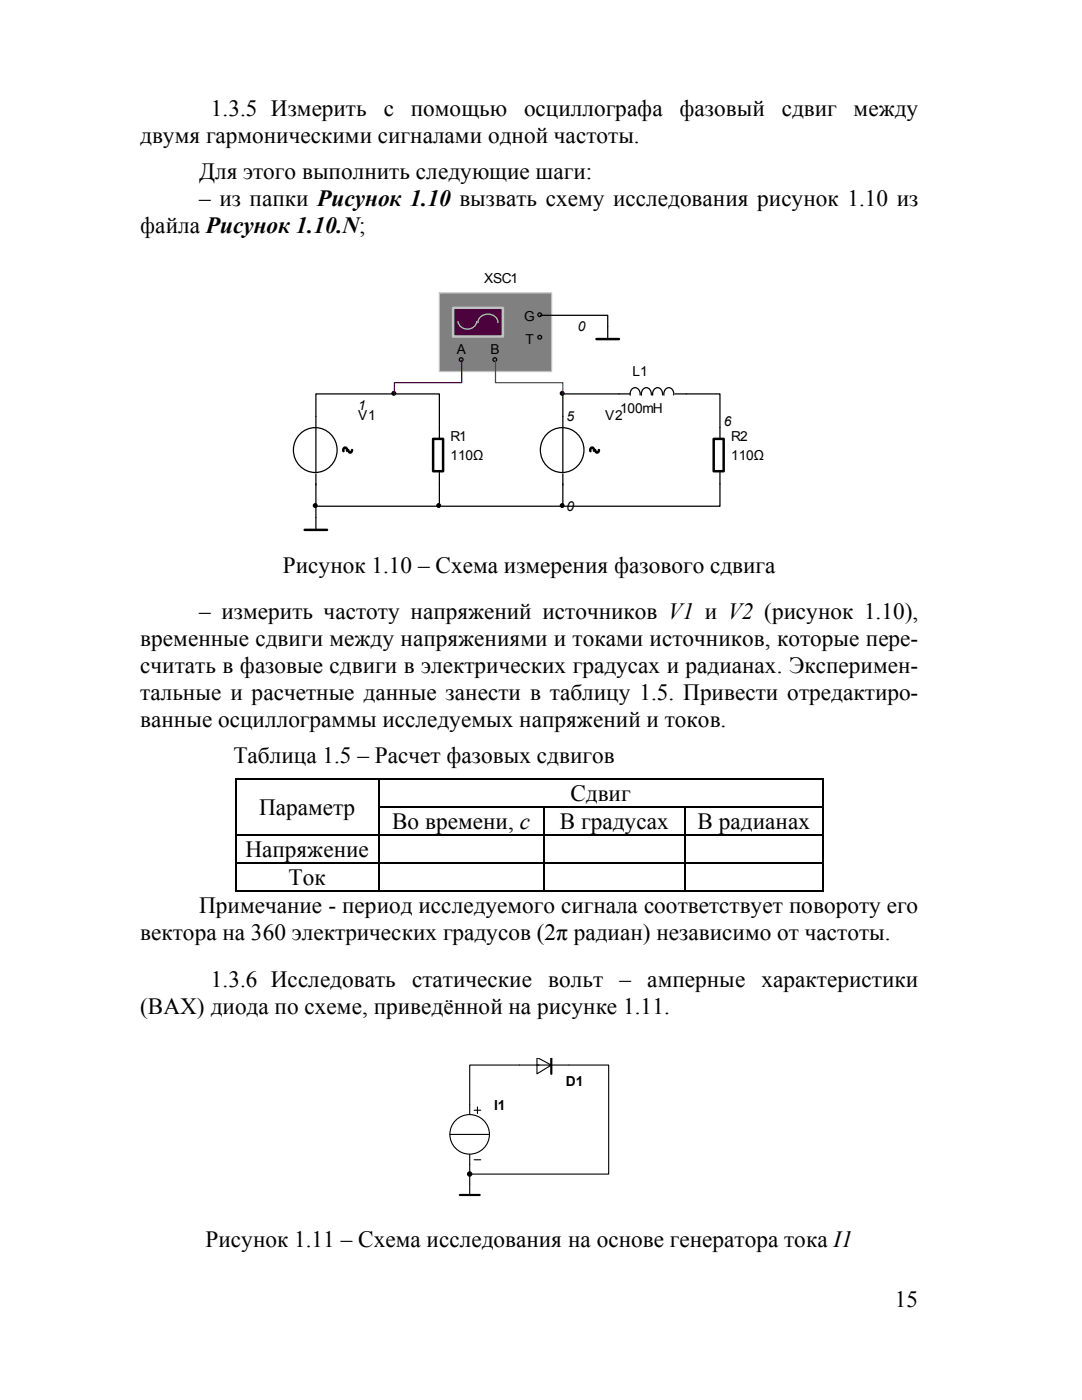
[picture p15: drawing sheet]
<svg xmlns="http://www.w3.org/2000/svg" width="216mm" height="279mm" viewBox="0 0 216 279" stroke-linecap="round" stroke-linejoin="round" font-family="sans-serif">
<defs><g id="words">
<g font-size="4.6">
<text x="42.1" y="23.1">1.3.5 Измерить</text>
<text x="76.6" y="23.1">с</text>
<text x="82" y="23.1">помощью</text>
<text x="104.6" y="23.1">осциллографа</text>
<text x="135.6" y="23.1">фазовый</text>
<text x="156" y="23.1">сдвиг</text>
<text x="170.3" y="23.1">между</text>
<text x="28" y="28.4">двумя гармоническими сигналами одной частоты.</text>
<text x="39.8" y="35.8">Для этого выполнить следующие шаги:</text>
<text x="39.8" y="41.1">– из папки Рисунок 1.10 вызвать схему исследования рисунок 1.10 из</text>
<text x="28" y="46.5">файла Рисунок 1.10.N;</text>
<text x="56.5" y="114.3">Рисунок 1.10 – Схема измерения фазового сдвига</text>
<text x="39.8" y="123.6">– измерить частоту напряжений источников V1 и V2 (рисунок 1.10),</text>
<text x="28" y="129">временные сдвиги между напряжениями и токами источников, которые пере-</text>
<text x="28" y="134.3">считать в фазовые сдвиги в электрических градусах и радианах. Эксперимен-</text>
<text x="28" y="139.6">тальные и расчетные данные занести в таблицу 1.5. Привести отредактиро-</text>
<text x="28" y="145">ванные осциллограммы исследуемых напряжений и токов.</text>
<text x="46.6" y="152.3">Таблица 1.5 – Расчет фазовых сдвигов</text>
<text x="113.8" y="159.9">Сдвиг</text>
<text x="51.7" y="162.7">Параметр</text>
<text x="78.3" y="165.5">Во времени, с</text>
<text x="111.7" y="165.5">В градусах</text>
<text x="139.2" y="165.5">В радианах</text>
<text x="49" y="171.1">Напряжение</text>
<text x="57.6" y="176.7">Ток</text>
<text x="39.8" y="182.3">Примечание - период исследуемого сигнала соответствует повороту его</text>
<text x="28" y="187.6">вектора на 360 электрических градусов (2π радиан) независимо от частоты.</text>
<text x="42.1" y="197">1.3.6 Исследовать статические</text>
<text x="109.4" y="197">вольт – амперные характеристики</text>
<text x="28" y="202.3">(ВАХ) диода по схеме, приведённой на рисунке 1.11.</text>
<text x="41" y="249">Рисунок 1.11 – Схема исследования на основе генератора тока I1</text>
<text x="178.6" y="260.8">15</text>
</g>
<g font-size="2.8">
<text x="98.6" y="221.6">I1</text>
<text x="112.9" y="216.8">D1</text>
</g>
<g font-size="2.7">
<text x="96.6" y="56.5">XSC1</text>
<text x="104.6" y="64.2">G</text>
<text x="91.2" y="70.6">A</text>
<text x="97.9" y="70.6">B</text>
<text x="104.8" y="68.6">T</text>
<text x="115.3" y="66.1">0</text>
<text x="126.2" y="75.1">L1</text>
<text x="71.5" y="83.8">V1</text>
<text x="71.5" y="81.8">1</text>
<text x="120.8" y="83.8">V2</text>
<text x="123.8" y="82.3">100mH</text>
<text x="89.9" y="88.1">R1</text>
<text x="113.1" y="84.1">5</text>
<text x="144.4" y="85.1">6</text>
<text x="145.9" y="88.1">R2</text>
<text x="89.9" y="91.8">110Ω</text>
<text x="145.9" y="91.8">110Ω</text>
<text x="113.1" y="102">0</text>
</g>
</g></defs>
<g fill="none" stroke="#000" stroke-width=".25">
<path d="M123.5 78.6h2.2M127.7 78.8a1.07 1.07 0 0 0-1-1.4 1.07 1.07 0 0 0-.9 1.5M130 78.8a1.02 1.02 0 0 0-.7-1.3 1.02 1.02 0 0 0-1.3 .7v.7M132.2 78.8a1.02 1.02 0 0 0-.6-1.3 1.02 1.02 0 0 0-1.3 .7l-.1 .7M134.4 78.8a1.05 1.05 0 0 0-.9-1.4 1.05 1.05 0 0 0-1 1.3v.2M134.7 78.6h2.2M60.1 86.4a4.4 4.4 0 0 1 6 .4 4.4 4.4 0 0 1 0 6 4.4 4.4 0 0 1-6 .4 4.6 4.6 0 0 1 0-6.8zM63 83.1v11.2M63 94.6v2.2M87.7 85.3v2.3M87.7 94.3v2.2M109.4 86.4a4.4 4.4 0 0 1 5.9 .4 4.4 4.4 0 0 1 0 6 4.4 4.4 0 0 1-5.9 .4 4.6 4.6 0 0 1 0-6.8z"/>
<path d="M112.3 83.1v11.2M112.3 94.6v2.2M143.7 85.3v2.3M143.7 94.3v2.2M63 103.3v2.2"/>
</g>
<path d="M69.2 90v-.4l-.3-.3a.5 .5 0 0 0-.4 .7M69.5 89.8l.2 .4 .2 .1 .2-.1 .2-.4M86.4 87.6h2v6.4h-2zM118.5 90v-.4l-.3-.3a.5 .5 0 0 0-.4 .7M118.8 89.8l.2 .4 .1 .1 .2-.1 .2-.4M142.4 87.6h2v6.4h-2zM60.8 105.7h4.5" fill="none" stroke="#000" stroke-width=".5"/>
<g fill="#000" stroke="#000" stroke-width=".25">
<circle cx="62.9" cy="100.9" r=".37"/>
<circle cx="87.5" cy="100.9" r=".37"/>
<circle cx="112.2" cy="100.9" r=".37"/>
</g>
<path d="M87.7 58.5v15.6h22.4v-15.6z" fill-rule="evenodd" fill="#808080" stroke="#c0c0c0" stroke-width=".25"/>
<g fill="none" stroke="#000" stroke-width=".25">
<circle cx="92" cy="71.8" r=".37"/>
<circle cx="98.7" cy="71.8" r=".37"/>
<circle cx="107.7" cy="67.3" r=".38"/>
<circle cx="107.7" cy="62.8" r=".38"/>
</g>
<path d="M90.4 61.4h10v5.8h-10z" fill-rule="evenodd" fill="#400040" stroke="#c0c0c0" stroke-width=".5"/>
<path d="M95.1 64.2a1.9 1.9 0 0 1-1.8 1.5 1.9 1.9 0 0 1-1.9-1.5M99.4 64.4a2.01 2.01 0 0 0-2-1.7 2.01 2.01 0 0 0-2 1.7" fill="none" stroke="#c0c0c0" stroke-width=".25"/>
<g fill="#000" stroke="#000" stroke-width=".25">
<circle cx="78.6" cy="78.5" r=".37"/>
<circle cx="112.2" cy="78.5" r=".37"/>
</g>
<path d="M119 67.7h4.5" fill="none" stroke="#000" stroke-width=".5"/>
<g fill="none" stroke="#000" stroke-width=".25">
<path d="M107.8 62.9h13.5v4.5M123.5 78.6h-11.2v4.5M136.9 78.6h6.8v6.7M63 83.1v-4.5h24.7v6.7M63 96.5v6.8M87.7 96.5v4.5h-24.7M112.3 96.5v4.5h-24.6M143.7 96.5v4.5h-31.4M46.9 155.5h28.5M75.6 155.5h88.4M108.5 161.2v5.4M108.5 166.8v5.4"/>
<path d="M108.5 172.4v5.6M136.7 161.2v5.4M136.7 166.8v5.4M136.7 172.4v5.6"/>
</g>
<path d="M92.1 71.9v4.5h-13.4v2.2" fill="none" stroke="#c00000" stroke-width=".25"/>
<path d="M98.9 71.9v4.5h13.4v2.2" fill="none" stroke="#00f" stroke-width=".25"/>
<g fill="#000">
<path d="M46.9 155.4h.3v.2h-.3zM75.4 155.4h.2v.2h-.2zM164 155.4h.3v.2h-.3zM46.9 161h.3v.2h-.3zM46.9 166.6h.3v.2h-.3zM46.9 172.2h.3v.2h-.3zM75.4 161h.2v.2h-.2zM75.4 166.6h.2v.2h-.2zM75.4 172.2h.2v.2h-.2zM108.4 161h.2v.2h-.2zM108.4 166.6h.2v.2h-.2zM108.4 172.2h.2v.2h-.2z"/>
<path d="M136.6 161h.2v.2h-.2zM136.6 166.6h.2v.2h-.2zM136.6 172.2h.2v.2h-.2zM164 161h.3v.2h-.3zM164 166.6h.3v.2h-.3zM164 172.2h.3v.2h-.3zM164 177.8h.3v.2h-.3z"/>
</g>
<g fill="none" stroke="#000" stroke-width=".23">
<path d="M47.1 155.6v5.4M75.5 155.6v5.4M164.1 155.6v5.4M46.9 177.9h28.5M47.1 161.2v5.4M47.1 166.8v5.4M47.1 172.4v5.6M47.2 166.7h28.2M47.2 172.3h28.2M75.5 161.2v5.4M75.5 166.8v5.4M75.5 172.4v5.6"/>
<path d="M75.6 161.1h32.8M75.6 166.7h32.8M75.6 172.3h32.8M75.6 177.9h32.8M108.6 161.1h28M108.6 166.7h28M108.6 172.3h28M108.6 177.9h28M136.8 161.1h27.2M136.8 166.7h27.2M136.8 172.3h27.2M136.8 177.9h27.2"/>
<path d="M164.1 161.2v5.4M164.1 166.8v5.4M164.1 172.4v5.6"/>
</g>
<path d="M87.6 211.3h14.5v25.6h-14.5z" fill="#fff"/>
<g fill="none" stroke="#000" stroke-width=".22">
<path d="M107.1 211.2v3.1l2.9-1.7-2.5-1.4M89.8 226.4h7.9M93.7 222.4v-9.8h27.8v21.7h-27.8M93.7 230.4v7.9M94.6 221.6h1.3M94.6 231.5h1.3M95.3 220.9v1.3"/>
<circle cx="93.7" cy="226.4" r="4"/>
</g>
<path d="M110 211.2v3.1M91.8 238.5h3.9" fill="none" stroke="#000" stroke-width=".44"/>
<circle cx="93.7" cy="234.3" r=".43" fill="#000" stroke="#000" stroke-width=".22"/>
<use href="#words"/>
</svg>
